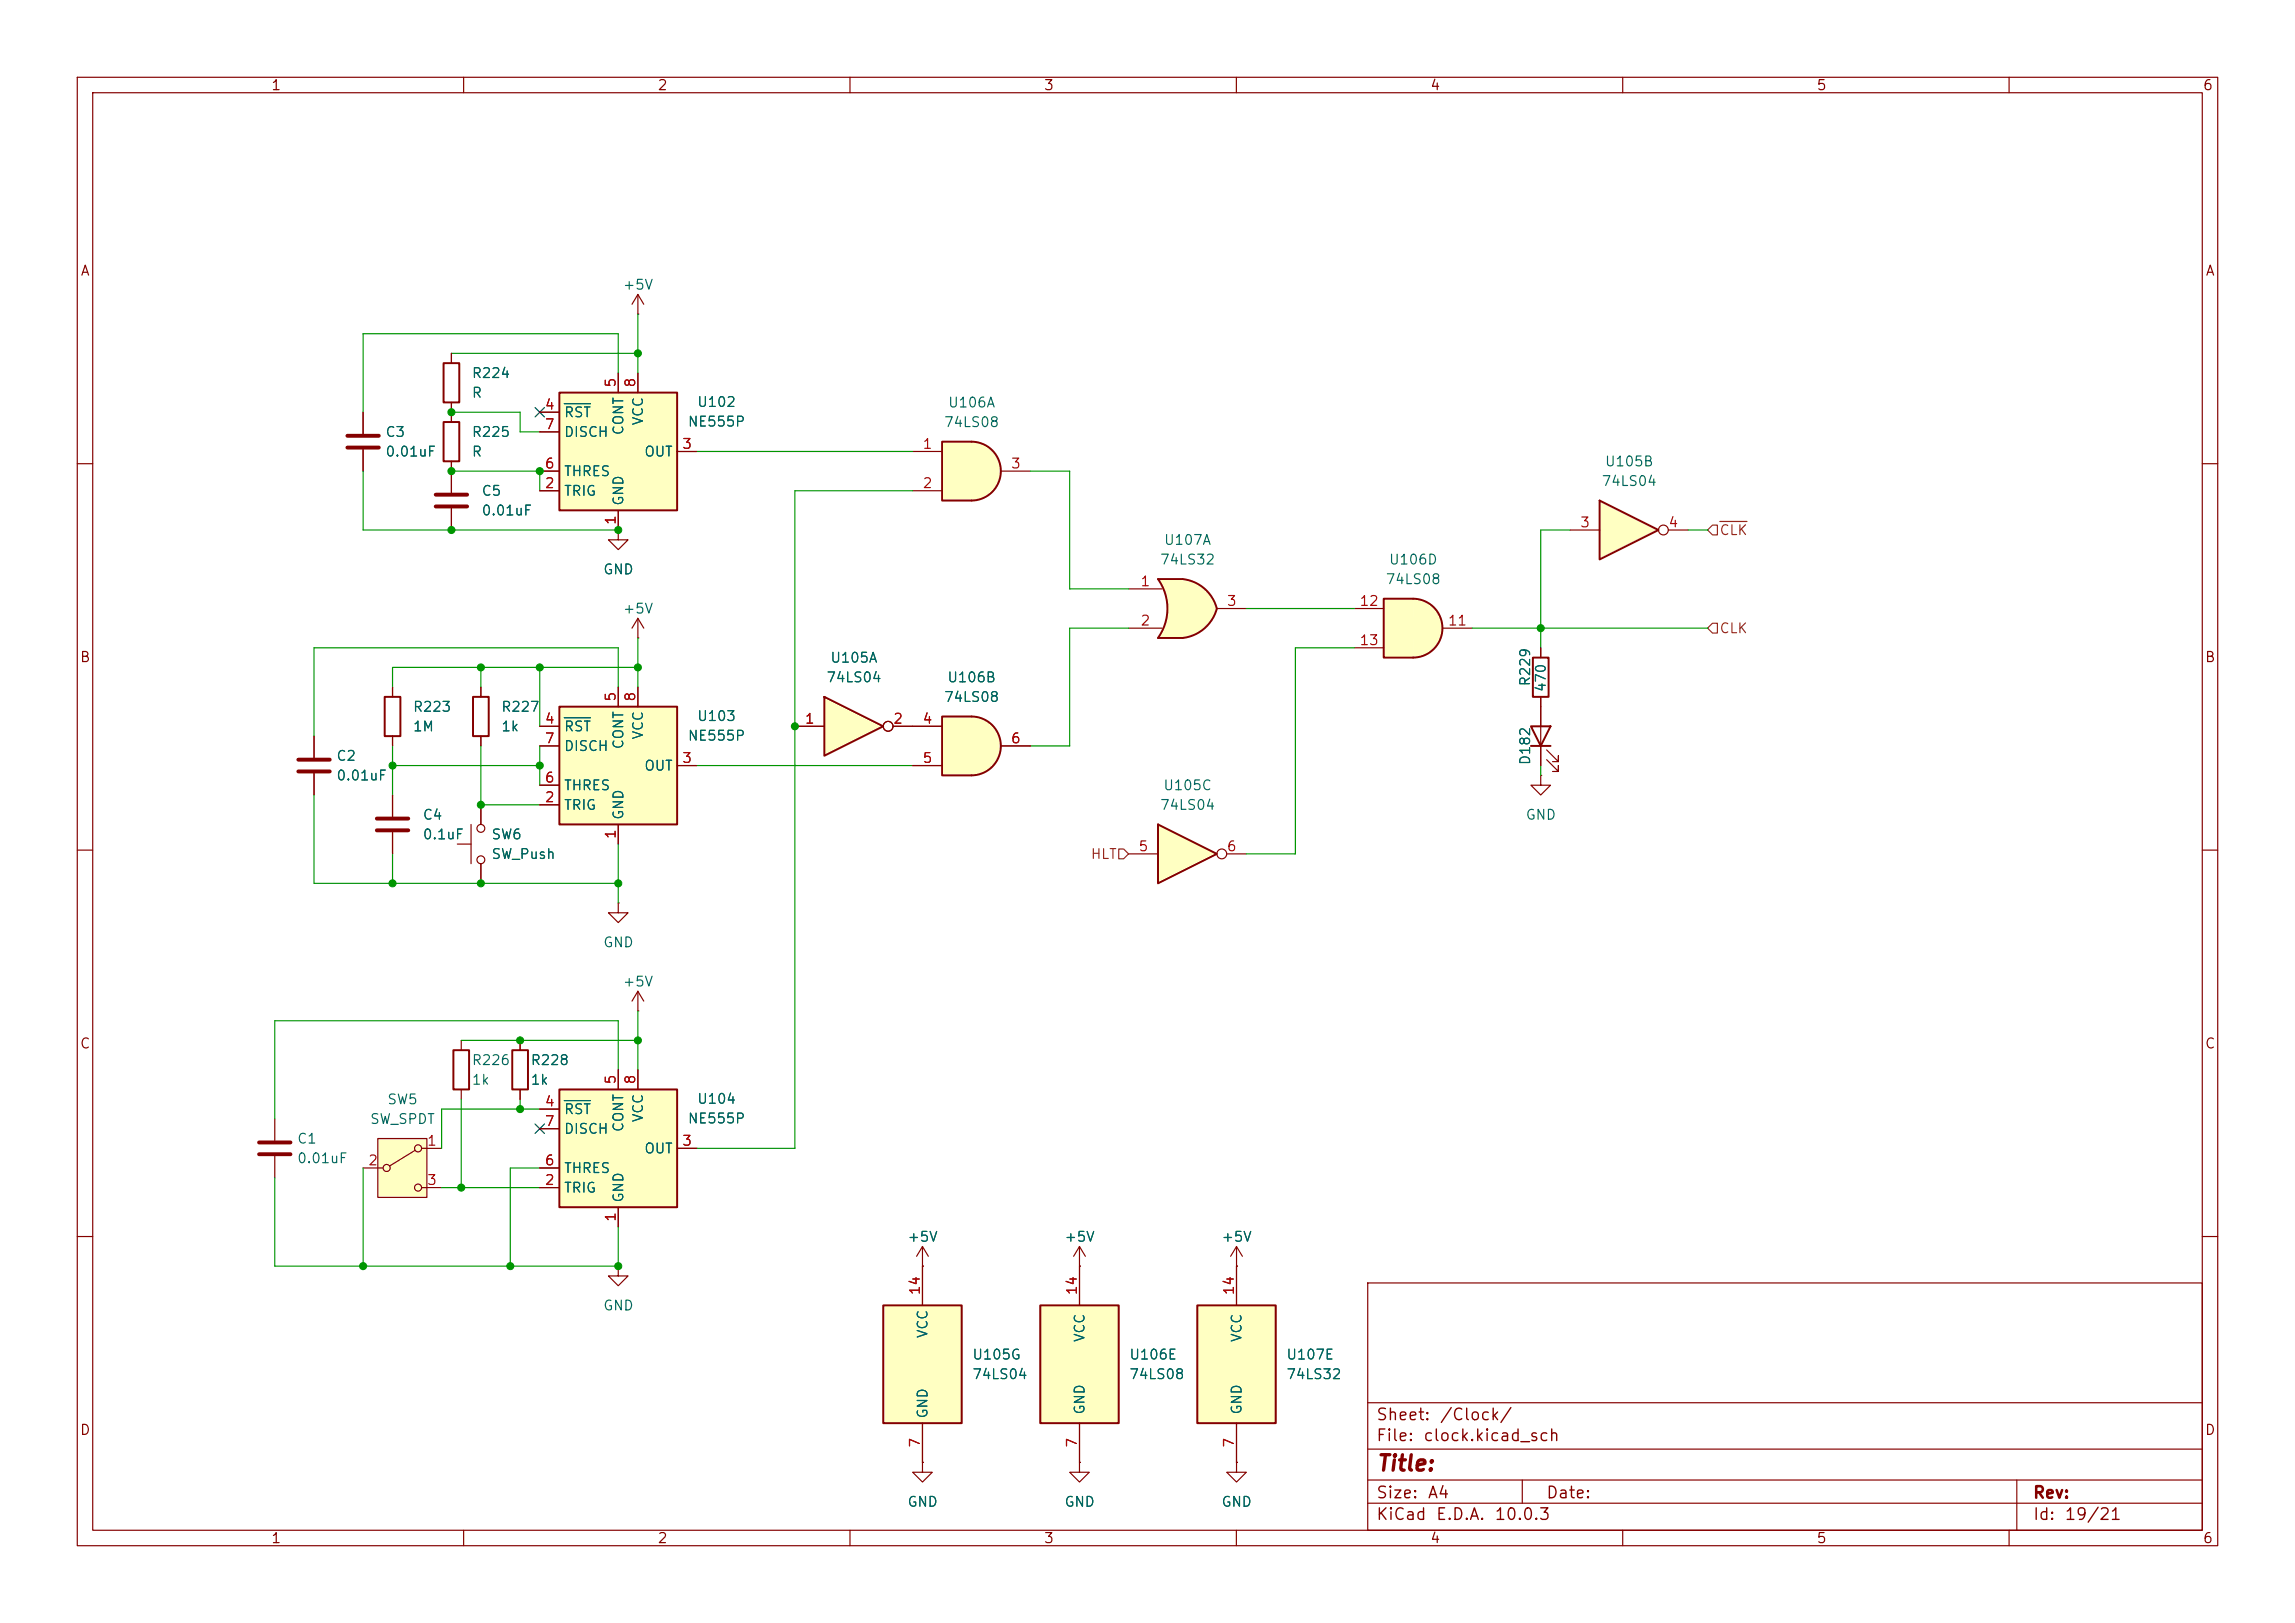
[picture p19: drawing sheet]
<svg xmlns="http://www.w3.org/2000/svg" width="297mm" height="210mm" viewBox="0 0 297 210" stroke-linecap="round" stroke-linejoin="round" font-family="sans-serif">
<defs><g id="words">
<text font-size="2" fill="#840000" x="178" y="190.8">Title:</text>
<g font-size="1.5" fill="#840000">
<text x="178" y="184.2">Sheet:</text>
<text x="186.2" y="184.2">/Clock/</text>
<text x="178" y="186.9">File:</text>
<text x="184.1" y="186.9">clock.kicad_sch</text>
<text x="178" y="197.1">KiCad</text>
<text x="178" y="194.3">Size:</text>
<text x="184.7" y="194.3">A4</text>
<text x="185.7" y="197.1">E.D.A.</text>
<text x="193.3" y="197.1">10.0.3</text>
<text x="200" y="194.3">Date:</text>
<text x="263" y="194.3">Rev:</text>
<text x="263" y="197.1">Id:</text>
<text x="267.1" y="197.1">19/21</text>
</g>
<g font-size="1.3" fill="#840000">
<text x="35" y="12">1</text>
<text x="85" y="12">2</text>
<text x="135" y="12">3</text>
<text x="185" y="12">4</text>
<text x="235" y="12">5</text>
<text x="285" y="12">6</text>
<text x="10.3" y="36">A</text>
<text x="285.3" y="36">A</text>
<text x="10.3" y="86">B</text>
<text x="285.3" y="86">B</text>
<text x="10.3" y="136">C</text>
<text x="285.3" y="136">C</text>
<text x="10.3" y="186">D</text>
<text x="285.3" y="186">D</text>
<text x="35" y="200">1</text>
<text x="85" y="200">2</text>
<text x="135" y="200">3</text>
<text x="185" y="200">4</text>
<text x="235" y="200">5</text>
<text x="285" y="200">6</text>
</g>
<g font-size="1.3" fill="#006464">
<text x="80.5" y="37.8">+5V</text>
<text x="61" y="49.2">R224</text>
<text x="61" y="51.8">R</text>
<text x="90.1" y="53">U102</text>
<text x="122.6" y="53">U106A</text>
<text x="49.8" y="56.9">C3</text>
<text x="49.8" y="59.4">0.01uF</text>
<text x="61" y="56.9">R225</text>
<text x="61" y="59.4">R</text>
<text x="72.9" y="54.3">RST</text>
<text x="72.9" y="56.9">DISCH</text>
<text x="81" y="56.4" transform="rotate(-90 81 56.4)">CONT</text>
<text x="83.3" y="59.4">OUT</text>
<text x="83.5" y="55.1" transform="rotate(-90 83.5 55.1)">VCC</text>
<text x="88.9" y="55.5">NE555P</text>
<text x="122.1" y="55.6">74LS08</text>
<text x="62.2" y="64.5">C5</text>
<text x="72.9" y="64.5">TRIG</text>
<text x="72.9" y="61.9">THRES</text>
<text x="81" y="65.5" transform="rotate(-90 81 65.5)">GND</text>
<text x="207.2" y="63.2">74LS04</text>
<text x="207.6" y="60.7">U105B</text>
<text x="62.2" y="67">0.01uF</text>
<text x="150.5" y="70.8">U107A</text>
<text x="78" y="74.6">GND</text>
<text x="150" y="73.4">74LS32</text>
<text x="179.2" y="75.9">74LS08</text>
<text x="179.7" y="73.4">U106D</text>
<text x="80.5" y="79.7">+5V</text>
<text x="106.9" y="88.6">74LS04</text>
<text x="107.4" y="86.1">U105A</text>
<text x="122.5" y="88.6">U106B</text>
<text x="198.3" y="88.9" transform="rotate(-90 198.3 88.9)">R229</text>
<text x="200.4" y="89.7" transform="rotate(-90 200.4 89.7)">470</text>
<text x="53.3" y="92.4">R223</text>
<text x="53.3" y="95">1M</text>
<text x="64.8" y="92.4">R227</text>
<text x="64.8" y="95">1k</text>
<text x="72.9" y="95">RST</text>
<text x="83.5" y="95.8" transform="rotate(-90 83.5 95.8)">VCC</text>
<text x="90.1" y="93.6">U103</text>
<text x="122.1" y="91.1">74LS08</text>
<text x="43.4" y="98.8">C2</text>
<text x="43.4" y="101.3">0.01uF</text>
<text x="72.9" y="97.5">DISCH</text>
<text x="81" y="97" transform="rotate(-90 81 97)">CONT</text>
<text x="83.3" y="100">OUT</text>
<text x="88.9" y="96.2">NE555P</text>
<text x="198.3" y="99.1" transform="rotate(-90 198.3 99.1)">D182</text>
<text x="54.6" y="106.4">C4</text>
<text x="72.9" y="105.1">TRIG</text>
<text x="72.9" y="102.6">THRES</text>
<text x="81" y="106.2" transform="rotate(-90 81 106.2)">GND</text>
<text x="150" y="105.1">74LS04</text>
<text x="150.5" y="102.6">U105C</text>
<text x="197.4" y="106.4">GND</text>
<text x="54.6" y="108.9">0.1uF</text>
<text x="63.5" y="108.9">SW6</text>
<text x="63.5" y="111.5">SW_Push</text>
<text x="78" y="122.9">GND</text>
<text x="80.5" y="128">+5V</text>
<text x="50" y="143.2">SW5</text>
<text x="61" y="138.1">R226</text>
<text x="61" y="140.7">1k</text>
<text x="68.6" y="138.1">R228</text>
<text x="68.6" y="140.7">1k</text>
<text x="90.1" y="143.1">U104</text>
<text x="38.4" y="148.3">C1</text>
<text x="47.8" y="145.8">SW_SPDT</text>
<text x="72.9" y="144.5">RST</text>
<text x="72.9" y="147">DISCH</text>
<text x="81" y="146.6" transform="rotate(-90 81 146.6)">CONT</text>
<text x="83.3" y="149.6">OUT</text>
<text x="83.5" y="145.3" transform="rotate(-90 83.5 145.3)">VCC</text>
<text x="88.9" y="145.7">NE555P</text>
<text x="38.4" y="150.8">0.01uF</text>
<text x="72.9" y="154.6">TRIG</text>
<text x="72.9" y="152.1">THRES</text>
<text x="81" y="155.7" transform="rotate(-90 81 155.7)">GND</text>
<text x="117.3" y="161">+5V</text>
<text x="137.7" y="161">+5V</text>
<text x="158" y="161">+5V</text>
<text x="78" y="169.9">GND</text>
<text x="120.4" y="173.2" transform="rotate(-90 120.4 173.2)">VCC</text>
<text x="140.7" y="173.8" transform="rotate(-90 140.7 173.8)">VCC</text>
<text x="161" y="173.8" transform="rotate(-90 161 173.8)">VCC</text>
<text x="125.7" y="176.2">U105G</text>
<text x="125.7" y="178.8">74LS04</text>
<text x="146.1" y="176.2">U106E</text>
<text x="146.1" y="178.8">74LS08</text>
<text x="166.4" y="176.2">U107E</text>
<text x="166.4" y="178.8">74LS32</text>
<text x="120.4" y="183.6" transform="rotate(-90 120.4 183.6)">GND</text>
<text x="140.7" y="183.1" transform="rotate(-90 140.7 183.1)">GND</text>
<text x="161" y="183.1" transform="rotate(-90 161 183.1)">GND</text>
<text x="117.3" y="195.3">GND</text>
<text x="137.7" y="195.3">GND</text>
<text x="158" y="195.3">GND</text>
</g>
<g font-size="1.3" fill="#a90000">
<text x="70.4" y="53.3">4</text>
<text x="80" y="50.2" transform="rotate(-90 80 50.2)">5</text>
<text x="82.5" y="50.2" transform="rotate(-90 82.5 50.2)">8</text>
<text x="70.4" y="55.9">7</text>
<text x="88.2" y="58.4">3</text>
<text x="119.3" y="58.4">1</text>
<text x="70.4" y="63.5">2</text>
<text x="70.4" y="60.9">6</text>
<text x="119.3" y="63.5">2</text>
<text x="130.7" y="60.9">3</text>
<text x="80" y="68" transform="rotate(-90 80 68)">1</text>
<text x="204.4" y="68.6">3</text>
<text x="215.8" y="68.6">4</text>
<text x="147.5" y="76.2">1</text>
<text x="147.5" y="81.3">2</text>
<text x="158.7" y="78.7">3</text>
<text x="175.9" y="78.7">12</text>
<text x="175.9" y="83.8">13</text>
<text x="187.3" y="81.3">11</text>
<text x="70.4" y="94">4</text>
<text x="80" y="90.9" transform="rotate(-90 80 90.9)">5</text>
<text x="82.5" y="90.9" transform="rotate(-90 82.5 90.9)">8</text>
<text x="104.1" y="94">1</text>
<text x="115.5" y="94">2</text>
<text x="119.3" y="94">4</text>
<text x="70.4" y="101.6">6</text>
<text x="70.4" y="96.5">7</text>
<text x="88.2" y="99">3</text>
<text x="119.3" y="99">5</text>
<text x="130.7" y="96.5">6</text>
<text x="70.4" y="104.1">2</text>
<text x="80" y="108.7" transform="rotate(-90 80 108.7)">1</text>
<text x="147.2" y="110.5">5</text>
<text x="158.7" y="110.5">6</text>
<text x="70.4" y="143.5">4</text>
<text x="80" y="140.4" transform="rotate(-90 80 140.4)">5</text>
<text x="82.5" y="140.4" transform="rotate(-90 82.5 140.4)">8</text>
<text x="55.2" y="148.6">1</text>
<text x="70.4" y="146">7</text>
<text x="88.2" y="148.6">3</text>
<text x="47.6" y="151.1">2</text>
<text x="55.2" y="153.6">3</text>
<text x="70.4" y="153.6">2</text>
<text x="70.4" y="151.1">6</text>
<text x="80" y="158.2" transform="rotate(-90 80 158.2)">1</text>
<text x="119.4" y="167.7" transform="rotate(-90 119.4 167.7)">14</text>
<text x="139.7" y="167.7" transform="rotate(-90 139.7 167.7)">14</text>
<text x="160" y="167.7" transform="rotate(-90 160 167.7)">14</text>
<text x="119.4" y="187.4" transform="rotate(-90 119.4 187.4)">7</text>
<text x="139.7" y="187.4" transform="rotate(-90 139.7 187.4)">7</text>
<text x="160" y="187.4" transform="rotate(-90 160 187.4)">7</text>
</g>
<g font-size="1.3" fill="#725600">
<text x="222.4" y="69.6">CLK</text>
<text x="222.4" y="82.3">CLK</text>
<text x="141.1" y="111.5">HLT</text>
</g>
</g></defs>
<g fill="none" stroke="#840000" stroke-width=".15">
<path d="M10 10h277v190h-277zM12 12h273v186h-273zM60 10v2M110 10v2M160 10v2M210 10v2M260 10v2M82.5 38.1l-.7 1.3M82.5 38.1l.8 1.3M82.5 38.1v2.5M58.4 45.7v1.3M58.4 52.1v1.2"/>
<path d="M82.5 40.6h.1M10 60h2M58.4 61v2.8M58.4 65.8v2.8M285 60h2M40.6 95.3v2.7M62.2 88.9v1.3M62.2 95.3v1.2M10 110h2M40.6 100.1v2.8M50.8 102.9v2.8M50.8 107.7v2.8"/>
<path d="M80 116.8v1.3h1.3l-1.3 1.3-1.3-1.3h1.3M80 116.8h.1M285 110h2M67.3 134.6v1.3M82.5 130.8h.1M82.5 128.3v2.5M82.5 128.3l-.7 1.2M82.5 128.3l.8 1.2M35.6 144.8v2.8M35.6 149.6v2.8M67.3 141v1.2M10 160h2"/>
<path d="M177 166h108v32h-108zM285 160h2M60 198v2M110 198v2M160 198v2M177 194.5h108M177 191.5h108M177 187.5h108M177 181.5h108M197 191.5v3M210 198v2M260 198v2"/>
<path d="M261 191.5v6.5"/>
</g>
<path d="M56.4 64h4.1M56.4 65.5h4.1M38.6 98.3h4.1M38.6 99.8h4.1M48.8 105.9h4M48.8 107.4h4M33.5 147.8h4.1M33.5 149.4h4.1" fill="none" stroke="#840000" stroke-width=".51"/>
<path d="M57.4 47h2v5.1h-2zM61.2 90.2h2v5.1h-2zM66.3 135.9h2v5.1h-2z" fill="none" stroke="#840000" stroke-width=".25"/>
<path d="M72.4 91.4h15.2v15.3h-15.2z" fill="#ffffc2"/>
<path d="M72.4 91.4h15.2v15.3h-15.2z" fill="none" stroke="#840000" stroke-width=".25"/>
<g fill="none" stroke="#840000" stroke-width=".15">
<path d="M80 68.6v1.3h1.3l-1.3 1.2-1.3-1.2h1.3M80 68.6h.1M69.8 94h2.6M69.8 96.5h2.6M80 88.9v2.5M82.5 82.6h.1M82.5 80v2.6M82.5 88.9v2.5M82.5 80l-.7 1.3M82.5 80l.8 1.3M87.6 99.1h2.6M59.2 109.2h1.8"/>
<path d="M61 106.7v5.1M62.2 104.1v2.6M62.2 111.8v2.5M69.8 104.1h2.6M69.8 101.6h2.6M80 106.7v2.5"/>
<circle cx="62.2" cy="111.3" r=".51"/>
<circle cx="62.2" cy="107.2" r=".51"/>
</g>
<path d="M73 92.9h3.4" fill="none" stroke="#006464" stroke-width=".15"/>
<path d="M48.9 147.3h6.3v7.6h-6.3z" fill="#ffffc2"/>
<g fill="none" stroke="#840000" stroke-width=".15">
<path d="M47 53.3v2.8M47 58.2v2.8M50.8 88.9v1.3M50.8 95.3v1.2M47 151.1h2.5M48.9 147.3h6.3v7.6h-6.3zM53.7 148.8l-3.3 2.1M54.6 148.6h2.5M54.6 153.7h2.5"/>
<circle cx="50" cy="151.1" r=".46"/>
<circle cx="54.1" cy="153.7" r=".46"/>
<circle cx="54.1" cy="148.6" r=".46"/>
</g>
<path d="M49.8 90.2h2v5.1h-2z" fill="none" stroke="#840000" stroke-width=".25"/>
<path d="M45 56.4h4M45 57.9h4" fill="none" stroke="#840000" stroke-width=".51"/>
<path d="M72.4 141h15.2v15.2h-15.2z" fill="#ffffc2"/>
<path d="M57.4 54.6h2v5.1h-2zM58.7 135.9h2v5.1h-2zM72.4 141h15.2v15.2h-15.2z" fill="none" stroke="#840000" stroke-width=".25"/>
<g fill="none" stroke="#840000" stroke-width=".15">
<path d="M58.4 53.3v1.3M58.4 59.7v1.3M59.7 134.6v1.3M80 138.4v2.6M82.5 138.4v2.6M59.7 141v1.2M69.8 153.7h2.6M69.8 143.5h2.6M69.8 151.1h2.6M69.8 146.1h2.6M80 156.2v2.6M87.6 148.6h2.6"/>
<path d="M80 163.8v1.3h1.3l-1.3 1.3-1.3-1.3h1.3M80 163.8h.1M119.4 163.8h.1M119.4 161.3l-.8 1.3M119.4 161.3l.7 1.3M119.4 161.3v2.5M119.4 189.2v1.3h1.2l-1.2 1.3-1.3-1.3h1.3M119.4 189.2h.1"/>
</g>
<path d="M73 142.4h3.4" fill="none" stroke="#006464" stroke-width=".15"/>
<path d="M114.3 168.9h10.2v15.3h-10.2z" fill="#ffffc2"/>
<path d="M114.3 168.9h10.2v15.3h-10.2z" fill="none" stroke="#840000" stroke-width=".25"/>
<path d="M119.4 163.8v5.1M119.4 184.2v5" fill="none" stroke="#840000" stroke-width=".15"/>
<path d="M134.6 168.9h10.2v15.3h-10.2z" fill="#ffffc2"/>
<path d="M134.6 168.9h10.2v15.3h-10.2z" fill="none" stroke="#840000" stroke-width=".25"/>
<g fill="none" stroke="#840000" stroke-width=".15">
<path d="M139.7 163.8h.1M139.7 161.3v7.6M139.7 161.3l-.8 1.3M139.7 161.3l.8 1.3M160 163.8h.1M160 161.3l-.7 1.3M160 161.3l.8 1.3M160 161.3v2.5M139.7 189.2v1.3h1.3l-1.3 1.3-1.3-1.3h1.3M139.7 189.2h.1M139.7 184.2v5M160 189.2v1.3h1.3l-1.3 1.3-1.3-1.3h1.3"/>
<path d="M160 189.2h.1"/>
</g>
<path d="M154.9 168.9h10.2v15.3h-10.2z" fill="#ffffc2"/>
<path d="M154.9 168.9h10.2v15.3h-10.2z" fill="none" stroke="#840000" stroke-width=".25"/>
<path d="M160 163.8v5.1M160 184.2v5" fill="none" stroke="#840000" stroke-width=".15"/>
<path d="M207 64.8l7.6 3.8-7.6 3.8z" fill="#ffffc2"/>
<path d="M207 64.8l7.6 3.8-7.6 3.8z" fill="none" stroke="#840000" stroke-width=".25"/>
<g fill="none" stroke="#840000" stroke-width=".15">
<path d="M203.2 68.6h3.8M215.9 68.6h2.5"/>
<circle cx="215.3" cy="68.6" r=".63"/>
</g>
<path d="M72.4 50.8h15.2v15.2h-15.2z" fill="#ffffc2"/>
<path d="M72.4 50.8h15.2v15.2h-15.2z" fill="none" stroke="#840000" stroke-width=".25"/>
<path d="M69.8 53.3h2.6M69.8 55.9h2.6M80 48.3v2.5M82.5 48.3v2.5M87.6 58.4h2.6M69.8 63.5h2.6M69.8 61h2.6M80 66v2.6" fill="none" stroke="#840000" stroke-width=".15"/>
<path d="M73 52.2h3.4" fill="none" stroke="#006464" stroke-width=".15"/>
<path d="M106.7 90.2l7.6 3.8-7.6 3.8z" fill="#ffffc2"/>
<path d="M106.7 90.2l7.6 3.8-7.6 3.8z" fill="none" stroke="#840000" stroke-width=".25"/>
<g fill="none" stroke="#840000" stroke-width=".15">
<path d="M102.9 94h3.8M115.6 94h2.5"/>
<circle cx="114.9" cy="94" r=".63"/>
</g>
<path d="M125.7 92.7a3.8 3.8 0 0 1 3.8 3.8 3.8 3.8 0 0 1-3.8 3.8z" fill="#ffffc2" stroke="#ffffc2" stroke-width=".13"/>
<path d="M121.9 92.7h3.8v7.6h-3.8z" fill="#ffffc2"/>
<path d="M121.9 92.7h3.8a3.8 3.8 0 0 1 3.8 3.8 3.8 3.8 0 0 1-3.8 3.8h-3.8z" fill="none" stroke="#840000" stroke-width=".25"/>
<path d="M118.1 94h3.8M118.1 99.1h3.8M129.5 96.5h3.8" fill="none" stroke="#840000" stroke-width=".15"/>
<path d="M125.7 57.2a3.8 3.8 0 0 1 3.8 3.8 3.8 3.8 0 0 1-3.8 3.8z" fill="#ffffc2" stroke="#ffffc2" stroke-width=".13"/>
<path d="M121.9 57.2h3.8v7.6h-3.8z" fill="#ffffc2"/>
<path d="M121.9 57.2h3.8a3.8 3.8 0 0 1 3.8 3.8 3.8 3.8 0 0 1-3.8 3.8h-3.8z" fill="none" stroke="#840000" stroke-width=".25"/>
<path d="M118.1 58.4h3.8M118.1 63.5h3.8M129.5 61h3.8" fill="none" stroke="#840000" stroke-width=".15"/>
<path d="M149.9 74.9h3.1M149.9 82.6h3.1" fill="none" stroke="#ffffc2" stroke-width=".13"/>
<g fill="#ffffc2" stroke="#ffffc2" stroke-width=".13">
<path d="M152.5 77.4l5 1.3a5.2 5.2 0 0 1-4.4 3.9z"/>
<path d="M153.1 74.9a5.1 5.1 0 0 1 4.4 3.8l-5 1.3z"/>
</g>
<path d="M149.9 74.9h3.1v7.7h-3.1a6.7 6.7 0 0 0 0-7.7z" fill="#ffffc2"/>
<path d="M153 74.9h-3.1a6.6 6.6 0 0 1 0 7.7h3.1M153.1 74.9a5.1 5.1 0 0 1 4.4 3.8M157.5 78.7a5.2 5.2 0 0 1-4.4 3.9" fill="none" stroke="#840000" stroke-width=".25"/>
<path d="M146 76.2h4.4M157.5 78.7h3.8M146 81.3h4.4" fill="none" stroke="#840000" stroke-width=".15"/>
<path d="M149.9 106.7l7.6 3.8-7.6 3.8z" fill="#ffffc2"/>
<path d="M198.1 94h2.6l-1.3 2.5zM198.1 96.5h2.6M198.4 85.1h2v5.1h-2zM149.9 106.7l7.6 3.8-7.6 3.8z" fill="none" stroke="#840000" stroke-width=".25"/>
<g fill="none" stroke="#840000" stroke-width=".15">
<path d="M199.4 83.8v1.3M199.4 90.2v8.9M200.2 98.3l1.5 1.5v-.7v.7h-.8M200.2 97l1.5 1.6v-.8v.8h-.8M146 110.5h3.9M158.7 110.5h2.6M199.4 100.3v1.3h1.3l-1.3 1.3-1.3-1.3h1.3M199.4 100.3h.1"/>
<circle cx="158.1" cy="110.5" r=".63"/>
</g>
<path d="M182.9 77.5a3.8 3.8 0 0 1 3.8 3.8 3.8 3.8 0 0 1-3.8 3.8z" fill="#ffffc2" stroke="#ffffc2" stroke-width=".13"/>
<path d="M179.1 77.5h3.8v7.6h-3.8z" fill="#ffffc2"/>
<path d="M179.1 77.5h3.8a3.8 3.8 0 0 1 3.8 3.8 3.8 3.8 0 0 1-3.8 3.8h-3.8z" fill="none" stroke="#840000" stroke-width=".25"/>
<g fill="none" stroke="#840000" stroke-width=".15">
<path d="M47 53.3v2.8M47 58.2v2.8M58.4 45.7v1.3M58.4 52.1v2.5M58.4 59.7v4.1M69.8 53.3h2.6M69.8 55.9h2.6M80 48.3v2.5M82.5 48.3v2.5M87.6 58.4h2.6M58.4 65.8v2.8M69.8 63.5h2.6"/>
<path d="M69.8 61h2.6M80 68.6h.1M80 66v2.6M175.3 78.7h3.8M40.6 95.3v2.7M50.8 88.9v1.3M50.8 95.3v1.2M62.2 88.9v1.3M62.2 95.3v1.2M69.8 94h2.6M69.8 96.5h2.6M80 88.9v2.5"/>
<path d="M82.5 88.9v2.5M87.6 99.1h2.6M102.9 94h3.8M115.6 94h6.3M118.1 99.1h3.8M129.5 96.5h3.8M175.3 83.8h3.8M186.7 81.3h3.8M199.4 83.8v1.3M199.4 90.2v3.8M199.4 96.5v2.6M40.6 100.1v2.8"/>
<path d="M50.8 102.9v2.8M50.8 107.7v2.8M62.2 104.1v2.6M62.2 111.8v2.5M69.8 104.1h2.6M69.8 101.6h2.6M80 106.7v2.5M67.3 134.6v1.3M80 138.4v2.6M82.5 138.4v2.6M67.3 141v1.2M69.8 153.7h2.6"/>
<path d="M69.8 143.5h2.6M69.8 151.1h2.6M69.8 146.1h2.6M80 156.2v2.6M87.6 148.6h2.6M119.4 163.8h.1M119.4 163.8v5.1M139.7 163.8h.1M139.7 163.8v5.1M160 163.8h.1M160 163.8v5.1M119.4 189.2h.1"/>
<path d="M119.4 184.2v5M139.7 189.2h.1M139.7 184.2v5M160 189.2h.1M160 184.2v5"/>
<circle cx="114.9" cy="94" r=".63"/>
</g>
<path d="M221.6 67.9h.6v1.3h-.6l-.6-.6zM222.6 67.5h3.5M221.6 80.6h.6v1.3h-.6l-.6-.6zM144.8 109.9h.6l.6 .6-.6 .6h-.6z" fill="none" stroke="#725600" stroke-width=".15"/>
<g fill="none" stroke="#009600" stroke-width=".15">
<path d="M58.4 53.3h8.9v2.6h2.5M58.4 45.7h24.1M80 48.3v-5.1h-33v10.1M82.5 40.6v7.7M90.2 58.4h27.9M47 61v7.6h33M58.4 61h11.4v2.5M118.1 63.5h-15.2v85.1h-12.7M133.3 61h5.1v15.2h7.6M161.3 78.7h14M203.2 68.6h-3.8v15.2M218.4 68.6h2.6"/>
<path d="M50.8 96.5v6.4M50.8 99.1h19M62.2 86.4v2.5M62.2 96.5v7.6h7.6M69.8 86.4v7.6M69.8 96.5v5.1M80 88.9v-5.1h-39.4v11.5M82.5 82.6v6.3M82.5 86.4h-31.7v2.5M90.2 99.1h27.9M146 81.3h-7.6v15.2h-5.1M175.3 83.8h-7.7v26.7h-6.3"/>
<path d="M190.5 81.3h30.5M199.4 99.1v1.2M40.6 102.9v11.4h39.4M50.8 110.5v3.8M80 109.2v7.6M59.7 134.6h22.8M80 138.4v-6.3h-44.4v12.7M82.5 130.8v7.6M35.6 152.4v11.4h44.4v-5M47 151.1v12.7M57.1 153.7h12.7M59.7 142.2v11.5"/>
<path d="M67.3 142.2v1.3M69.8 143.5h-12.7v5.1M69.8 151.1h-3.8v12.7"/>
</g>
<path d="M69.2 52.7l1.3 1.2M70.5 52.7l-1.3 1.2M69.2 145.4l1.3 1.3M70.5 145.4l-1.3 1.3" fill="none" stroke="#000084" stroke-width=".15"/>
<path d="M73 52.2h3.4M73 92.9h3.4M73 142.4h3.4" fill="none" stroke="#006464" stroke-width=".15"/>
<g fill="#009600" stroke="#009600" stroke-width=".13">
<circle cx="69.8" cy="99.1" r=".46"/>
<circle cx="69.8" cy="86.4" r=".46"/>
<circle cx="82.5" cy="45.7" r=".46"/>
<circle cx="58.4" cy="68.6" r=".46"/>
<circle cx="58.4" cy="61" r=".46"/>
<circle cx="58.4" cy="53.3" r=".46"/>
<circle cx="62.2" cy="114.3" r=".46"/>
<circle cx="67.3" cy="134.6" r=".46"/>
<circle cx="59.7" cy="153.7" r=".46"/>
<circle cx="80" cy="163.8" r=".46"/>
<circle cx="47" cy="163.8" r=".46"/>
<circle cx="50.8" cy="114.3" r=".46"/>
<circle cx="62.2" cy="104.1" r=".46"/>
<circle cx="50.8" cy="99.1" r=".46"/>
<circle cx="66" cy="163.8" r=".46"/>
<circle cx="80" cy="114.3" r=".46"/>
<circle cx="82.5" cy="134.6" r=".46"/>
<circle cx="67.3" cy="143.5" r=".46"/>
<circle cx="62.2" cy="86.4" r=".46"/>
<circle cx="82.5" cy="86.4" r=".46"/>
<circle cx="69.8" cy="61" r=".46"/>
<circle cx="80" cy="68.6" r=".46"/>
<circle cx="102.9" cy="94" r=".46"/>
<circle cx="199.4" cy="81.3" r=".46"/>
</g>
<use href="#words"/>
</svg>
